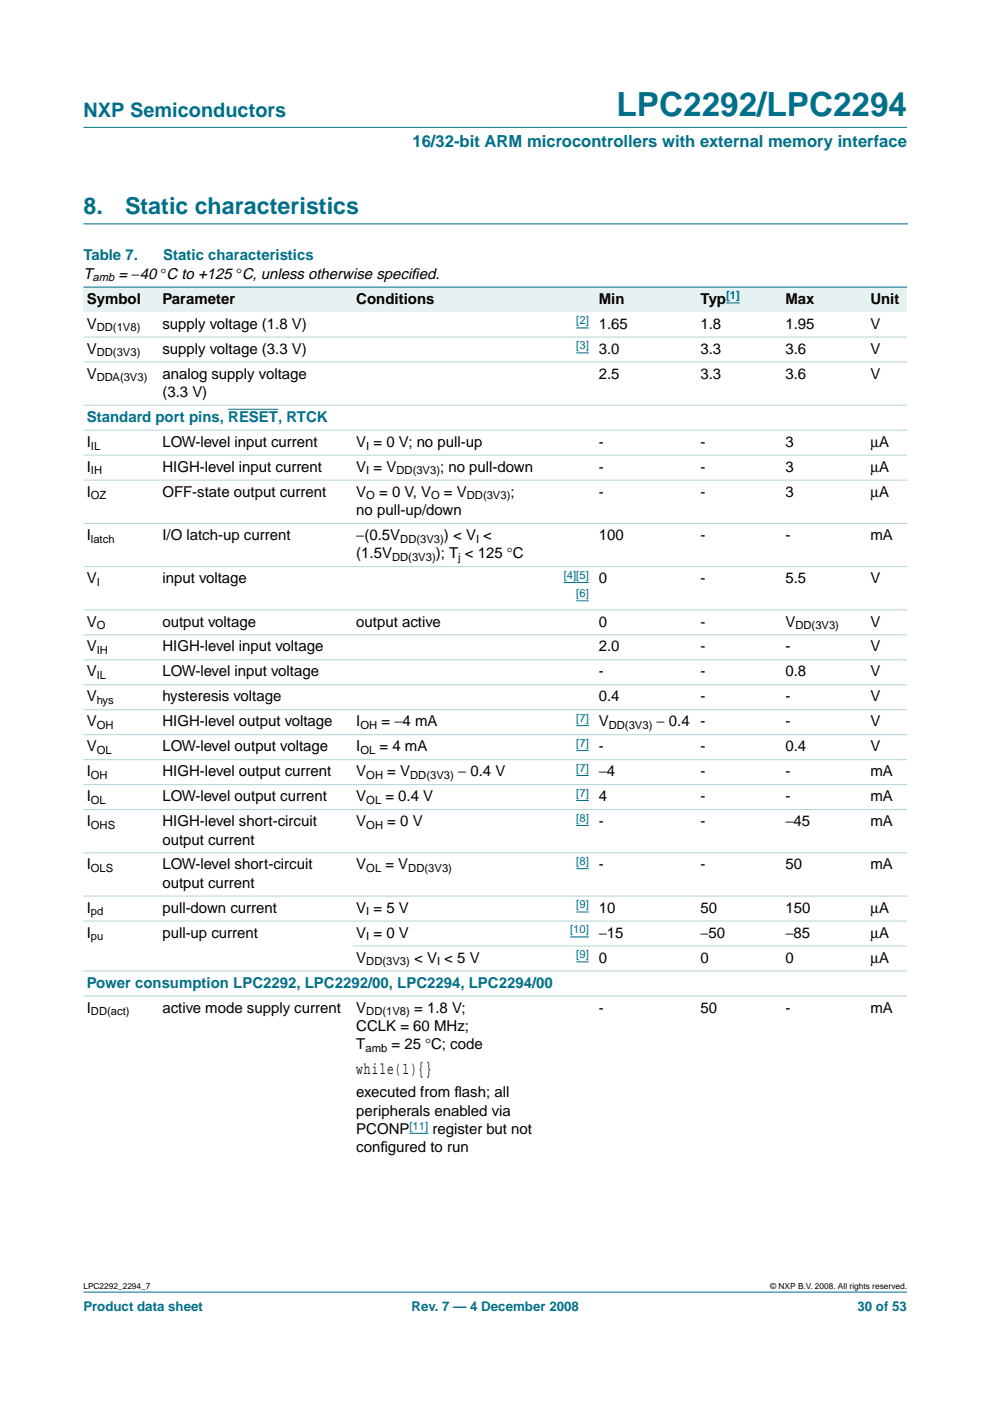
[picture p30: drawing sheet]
<svg xmlns="http://www.w3.org/2000/svg" width="210mm" height="297mm" viewBox="0 0 210 297" stroke-linecap="round" stroke-linejoin="round" font-family="sans-serif">
<defs><g id="words">
<text font-size="7.1" fill="#00708a" x="130.7" y="24.7">LPC2292/LPC2294</text>
<g font-size="4.9" fill="#00708a">
<text x="17.7" y="45.5">8.</text>
<text x="26.5" y="45.5">Static characteristics</text>
</g>
<text font-size="4.2" fill="#00708a" x="17.7" y="24.9">NXP Semiconductors</text>
<text font-size="3.5" fill="#00708a" x="87.4" y="31.1">16/32-bit ARM microcontrollers with external memory interface</text>
<text font-size="3.5" x="75.5" y="227.6">while(1){}</text>
<g font-size="3.2" fill="#00708a">
<text x="17.7" y="55.2">Table 7.</text>
<text x="34.6" y="55.2">Static characteristics</text>
<text x="18.4" y="89.4">Standard port pins, RESET, RTCK</text>
<text x="18.4" y="209.4">Power consumption LPC2292, LPC2292/00, LPC2294, LPC2294/00</text>
</g>
<g font-size="3.2">
<text x="17.7" y="59.1">T</text>
<text x="25.1" y="59.1">= −40 °C to +125 °C, unless otherwise specif</text>
<text x="87.2" y="59.1">ied.</text>
<text x="18.4" y="64.4">Symbol</text>
<text x="34.4" y="64.4">Parameter</text>
<text x="75.5" y="64.4">Conditions</text>
<text x="127" y="64.4">Min</text>
<text x="148.5" y="64.4">Typ</text>
<text x="166.5" y="64.4">Max</text>
<text x="184.5" y="64.4">Unit</text>
<text x="18.4" y="69.7">V</text>
<text x="34.4" y="69.7">supply voltage (1.8 V)</text>
<text x="127" y="69.7">1.65</text>
<text x="148.5" y="69.7">1.8</text>
<text x="166.5" y="69.7">1.95</text>
<text x="184.5" y="69.7">V</text>
<text x="18.4" y="75">V</text>
<text x="34.4" y="75">supply voltage (3.3 V)</text>
<text x="127" y="75">3.0</text>
<text x="148.5" y="75">3.3</text>
<text x="166.5" y="75">3.6</text>
<text x="184.5" y="75">V</text>
<text x="18.4" y="80.3">V</text>
<text x="34.4" y="80.3">analog supply voltage</text>
<text x="127" y="80.3">2.5</text>
<text x="148.5" y="80.3">3.3</text>
<text x="166.5" y="80.3">3.6</text>
<text x="184.5" y="80.3">V</text>
<text x="34.4" y="84.2">(3.3 V)</text>
<text x="18.4" y="94.7">I</text>
<text x="34.4" y="94.7">LOW-level input current</text>
<text x="75.5" y="94.7">V = 0 V; no pull-up</text>
<text x="127" y="94.7">-</text>
<text x="148.5" y="94.7">-</text>
<text x="166.5" y="94.7">3</text>
<text x="184.5" y="94.7">µA</text>
<text x="18.4" y="100">I</text>
<text x="34.4" y="100">HIGH-level input current</text>
<text x="75.5" y="100">V = V</text>
<text x="93.3" y="100">; no pull-down</text>
<text x="127" y="100">-</text>
<text x="148.5" y="100">-</text>
<text x="166.5" y="100">3</text>
<text x="184.5" y="100">µA</text>
<text x="18.4" y="105.3">I</text>
<text x="34.4" y="105.3">OFF-state output current</text>
<text x="75.5" y="105.3">V</text>
<text x="80.4" y="105.3">= 0 V, V</text>
<text x="94.1" y="105.3">= V</text>
<text x="108.2" y="105.3">;</text>
<text x="127" y="105.3">-</text>
<text x="148.5" y="105.3">-</text>
<text x="166.5" y="105.3">3</text>
<text x="184.5" y="105.3">µA</text>
<text x="75.5" y="109.2">no pull-up/down</text>
<text x="18.4" y="114.5">I</text>
<text x="34.4" y="114.5">I/O latch-up current</text>
<text x="75.5" y="114.5">−(0.5V</text>
<text x="75.5" y="118.4">(1.5V</text>
<text x="92.4" y="118.4">); T &lt; 125 °C</text>
<text x="94.1" y="114.5">) &lt; V &lt;</text>
<text x="127" y="114.5">100</text>
<text x="148.5" y="114.5">-</text>
<text x="166.5" y="114.5">-</text>
<text x="184.5" y="114.5">mA</text>
<text x="18.4" y="123.7">V</text>
<text x="34.4" y="123.7">input voltage</text>
<text x="127" y="123.7">0</text>
<text x="148.5" y="123.7">-</text>
<text x="166.5" y="123.7">5.5</text>
<text x="184.5" y="123.7">V</text>
<text x="18.4" y="132.8">V</text>
<text x="34.4" y="132.8">output voltage</text>
<text x="75.5" y="132.8">output active</text>
<text x="127" y="132.8">0</text>
<text x="148.5" y="132.8">-</text>
<text x="166.5" y="132.8">V</text>
<text x="184.5" y="132.8">V</text>
<text x="18.4" y="138.1">V</text>
<text x="18.4" y="143.4">V</text>
<text x="34.4" y="138.1">HIGH-level input voltage</text>
<text x="34.4" y="143.4">LOW-level input voltage</text>
<text x="127" y="143.4">-</text>
<text x="127" y="138.1">2.0</text>
<text x="148.5" y="143.4">-</text>
<text x="148.5" y="138.1">-</text>
<text x="166.5" y="143.4">0.8</text>
<text x="166.5" y="138.1">-</text>
<text x="184.5" y="143.4">V</text>
<text x="184.5" y="138.1">V</text>
<text x="18.4" y="148.7">V</text>
<text x="34.4" y="148.7">hysteresis voltage</text>
<text x="127" y="148.7">0.4</text>
<text x="148.5" y="148.7">-</text>
<text x="166.5" y="148.7">-</text>
<text x="184.5" y="148.7">V</text>
<text x="18.4" y="154">V</text>
<text x="34.4" y="154">HIGH-level output voltage</text>
<text x="75.5" y="154">I</text>
<text x="80.9" y="154">= −4 mA</text>
<text x="127" y="154">V</text>
<text x="139.2" y="154">− 0.4</text>
<text x="148.5" y="154">-</text>
<text x="166.5" y="154">-</text>
<text x="184.5" y="154">V</text>
<text x="18.4" y="159.3">V</text>
<text x="34.4" y="159.3">LOW-level output voltage</text>
<text x="75.5" y="159.3">I</text>
<text x="80.5" y="159.3">= 4 mA</text>
<text x="127" y="159.3">-</text>
<text x="148.5" y="159.3">-</text>
<text x="166.5" y="159.3">0.4</text>
<text x="184.5" y="159.3">V</text>
<text x="18.4" y="164.6">I</text>
<text x="34.4" y="164.6">HIGH-level output current</text>
<text x="75.5" y="164.6">V</text>
<text x="82.1" y="164.6">= V</text>
<text x="97.1" y="164.6">− 0.4 V</text>
<text x="127" y="164.6">−4</text>
<text x="148.5" y="164.6">-</text>
<text x="166.5" y="164.6">-</text>
<text x="184.5" y="164.6">mA</text>
<text x="18.4" y="169.9">I</text>
<text x="34.4" y="169.9">LOW-level output current</text>
<text x="75.5" y="169.9">V</text>
<text x="81.7" y="169.9">= 0.4 V</text>
<text x="127" y="169.9">4</text>
<text x="148.5" y="169.9">-</text>
<text x="166.5" y="169.9">-</text>
<text x="184.5" y="169.9">mA</text>
<text x="18.4" y="175.2">I</text>
<text x="34.4" y="175.2">HIGH-level short-circuit</text>
<text x="34.4" y="179.1">output current</text>
<text x="75.5" y="175.2">V</text>
<text x="82.1" y="175.2">= 0 V</text>
<text x="127" y="175.2">-</text>
<text x="148.5" y="175.2">-</text>
<text x="166.5" y="175.2">−45</text>
<text x="184.5" y="175.2">mA</text>
<text x="18.4" y="184.3">I</text>
<text x="34.4" y="184.3">LOW-level short-circuit</text>
<text x="75.5" y="184.3">V</text>
<text x="81.7" y="184.3">= V</text>
<text x="127" y="184.3">-</text>
<text x="148.5" y="184.3">-</text>
<text x="166.5" y="184.3">50</text>
<text x="184.5" y="184.3">mA</text>
<text x="34.4" y="188.2">output current</text>
<text x="18.4" y="193.5">I</text>
<text x="34.4" y="193.5">pull-down current</text>
<text x="75.5" y="193.5">V = 5 V</text>
<text x="127" y="193.5">10</text>
<text x="148.5" y="193.5">50</text>
<text x="166.5" y="193.5">150</text>
<text x="184.5" y="193.5">µA</text>
<text x="18.4" y="198.8">I</text>
<text x="34.4" y="198.8">pull-up current</text>
<text x="75.5" y="198.8">V = 0 V</text>
<text x="127" y="198.8">−15</text>
<text x="148.5" y="198.8">−50</text>
<text x="166.5" y="198.8">−85</text>
<text x="184.5" y="198.8">µA</text>
<text x="75.5" y="204.1">V</text>
<text x="87.8" y="204.1">&lt; V &lt; 5 V</text>
<text x="127" y="204.1">0</text>
<text x="148.5" y="204.1">0</text>
<text x="166.5" y="204.1">0</text>
<text x="184.5" y="204.1">µA</text>
<text x="18.4" y="214.7">I</text>
<text x="34.4" y="214.7">active mode supply current</text>
<text x="75.5" y="214.7">V</text>
<text x="87.8" y="214.7">= 1.8 V;</text>
<text x="127" y="214.7">-</text>
<text x="148.5" y="214.7">50</text>
<text x="166.5" y="214.7">-</text>
<text x="184.5" y="214.7">mA</text>
<text x="75.5" y="218.6">CCLK = 60 MHz;</text>
<text x="75.5" y="222.4">T</text>
<text x="83" y="222.4">= 25 °C; code</text>
<text x="75.5" y="232.7">executed from f</text>
<text x="96.3" y="232.7">lash; all</text>
<text x="75.5" y="236.6">peripherals enabled via</text>
<text x="75.5" y="244.3">conf</text>
<text x="75.5" y="240.4">PCONP</text>
<text x="80.7" y="244.3">igured to run</text>
<text x="91.7" y="240.4">register but not</text>
</g>
<g font-size="2.8" fill="#00708a">
<text x="17.7" y="278">Product data sheet</text>
<text x="87.3" y="278">Rev. 7 — 4 December 2008</text>
<text x="181.8" y="278">30 of 53</text>
</g>
<g font-size="2.4">
<text x="19.6" y="59.7">amb</text>
<text x="20.5" y="70.3">DD(1V8)</text>
<text x="20.5" y="75.6">DD(3V3)</text>
<text x="20.5" y="80.8">DDA(3V3)</text>
<text x="19.3" y="95.3">IL</text>
<text x="77.7" y="95.3">I</text>
<text x="19.3" y="100.6">IH</text>
<text x="77.7" y="100.6">I</text>
<text x="84.1" y="100.6">DD(3V3)</text>
<text x="19.3" y="105.9">OZ</text>
<text x="77.7" y="105.9">O</text>
<text x="91.4" y="105.9">O</text>
<text x="99" y="105.9">DD(3V3)</text>
<text x="19.3" y="115.1">latch</text>
<text x="83.1" y="118.9">DD(3V3)</text>
<text x="84.9" y="115.1">DD(3V3)</text>
<text x="97.2" y="118.9">j</text>
<text x="100.9" y="115.1">I</text>
<text x="20.5" y="124.2">I</text>
<text x="20.5" y="133.4">O</text>
<text x="168.6" y="133.4">DD(3V3)</text>
<text x="20.5" y="138.7">IH</text>
<text x="20.5" y="144">IL</text>
<text x="20.5" y="149.3">hys</text>
<text x="20.5" y="154.6">OH</text>
<text x="76.4" y="154.6">OH</text>
<text x="129.1" y="154.6">DD(3V3)</text>
<text x="20.5" y="159.9">OL</text>
<text x="76.4" y="159.9">OL</text>
<text x="19.3" y="165.2">OH</text>
<text x="77.7" y="165.2">OH</text>
<text x="87" y="165.2">DD(3V3)</text>
<text x="19.3" y="170.5">OL</text>
<text x="77.7" y="170.5">OL</text>
<text x="19.3" y="175.7">OHS</text>
<text x="77.7" y="175.7">OH</text>
<text x="19.3" y="184.9">OLS</text>
<text x="77.7" y="184.9">OL</text>
<text x="86.6" y="184.9">DD(3V3)</text>
<text x="19.3" y="194.1">pd</text>
<text x="77.7" y="194.1">I</text>
<text x="19.3" y="199.4">pu</text>
<text x="77.7" y="199.4">I</text>
<text x="77.7" y="204.7">DD(3V3)</text>
<text x="92.7" y="204.7">I</text>
<text x="19.3" y="215.3">DD(act)</text>
<text x="77.7" y="215.3">DD(1V8)</text>
<text x="77.5" y="223">amb</text>
</g>
<g font-size="2.4" fill="#00f">
<text x="154" y="63.4">[1]</text>
<text x="122.2" y="68.7">[2]</text>
<text x="122.2" y="74">[3]</text>
<text x="119.5" y="122.7">[4][5]</text>
<text x="122.2" y="126.6">[6]</text>
<text x="122.2" y="153.1">[7]</text>
<text x="122.2" y="158.3">[7]</text>
<text x="122.2" y="163.6">[7]</text>
<text x="122.2" y="168.9">[7]</text>
<text x="122.2" y="174.2">[8]</text>
<text x="122.2" y="183.4">[8]</text>
<text x="120.9" y="197.9">[10]</text>
<text x="122.2" y="192.6">[9]</text>
<text x="122.2" y="203.1">[9]</text>
<text x="86.8" y="239.5">[11]</text>
</g>
<g font-size="1.8">
<text x="17.7" y="273.4">LPC2292_2294_7</text>
<text x="163.3" y="273.4">© NXP B.V. 2008. All rights reserved.</text>
</g>
</g></defs>
<g fill="#00708a" stroke="#00708a" stroke-width=".21">
<path d="M17.7 273.9h174.6z"/>
<path d="M17.7 27h174.6z"/>
</g>
<path d="M17.7 47.5h174.7" fill="none" stroke="#00708a" stroke-width=".21"/>
<g fill="#e6f2f2">
<path d="M17.7 60.9h16v5.3h-16z" fill-rule="evenodd"/>
<path d="M33.7 60.9h41.1v5.3h-41.1z" fill-rule="evenodd"/>
<path d="M74.8 60.9h42.2v5.3h-42.2z" fill-rule="evenodd"/>
<path d="M117 60.9h9.2v5.3h-9.2z" fill-rule="evenodd"/>
<path d="M126.2 60.9h21.6v5.3h-21.6z" fill-rule="evenodd"/>
<path d="M147.8 60.9h18v5.3h-18z" fill-rule="evenodd"/>
</g>
<path d="M154 64.2h2.9z" fill="#00f" stroke="#00f" stroke-width=".21"/>
<g fill="#e6f2f2">
<path d="M165.8 60.9h18v5.3h-18z" fill-rule="evenodd"/>
<path d="M183.8 60.9h8.5v5.3h-8.5z" fill-rule="evenodd"/>
</g>
<g fill="none" stroke="#00f" stroke-width=".21">
<path d="M122.2 69.5h2.6M122.2 74.8h2.6M119.5 123.5h5.3M122.2 127.4h2.6M122.2 153.8h2.6M122.2 159.1h2.6M122.2 164.4h2.6M122.2 169.7h2.6M122.2 175h2.6M120.9 198.6h3.9M122.2 184.2h2.6M122.2 193.4h2.6"/>
<path d="M122.2 203.9h2.6M86.8 240.3h4"/>
</g>
<path d="M48.4 86.8h10.6" fill="none" stroke="#00708a" stroke-width=".21"/>
<path d="M17.7 60.9h174.6z" fill="#00708a" stroke="#00708a" stroke-width=".21"/>
<g fill="#b3d4db" stroke="#b3d4db" stroke-width=".21">
<path d="M17.7 71.5h174.6z"/>
<path d="M17.7 76.7h174.6z"/>
<path d="M17.7 85.9h174.6z"/>
<path d="M17.7 91.2h174.6z"/>
<path d="M17.7 96.5h174.6z"/>
<path d="M17.7 101.8h174.6z"/>
<path d="M17.7 111h174.6z"/>
<path d="M17.7 120.1h174.6z"/>
<path d="M17.7 129.3h174.6z"/>
<path d="M17.7 134.6h174.6z"/>
<path d="M17.7 139.9h174.6z"/>
<path d="M17.7 145.2h174.6z"/>
<path d="M17.7 150.5h174.6z"/>
<path d="M17.7 155.8h174.6z"/>
<path d="M17.7 161.1h174.6z"/>
<path d="M17.7 166.4h174.6z"/>
<path d="M17.7 171.6h174.6z"/>
<path d="M17.7 180.8h174.6z"/>
<path d="M17.7 190h174.6z"/>
<path d="M17.7 195.3h174.6z"/>
<path d="M74.8 200.6h117.5z"/>
<path d="M17.7 205.9h174.6z"/>
<path d="M17.7 211.2h174.6z"/>
</g>
<use href="#words"/>
</svg>
